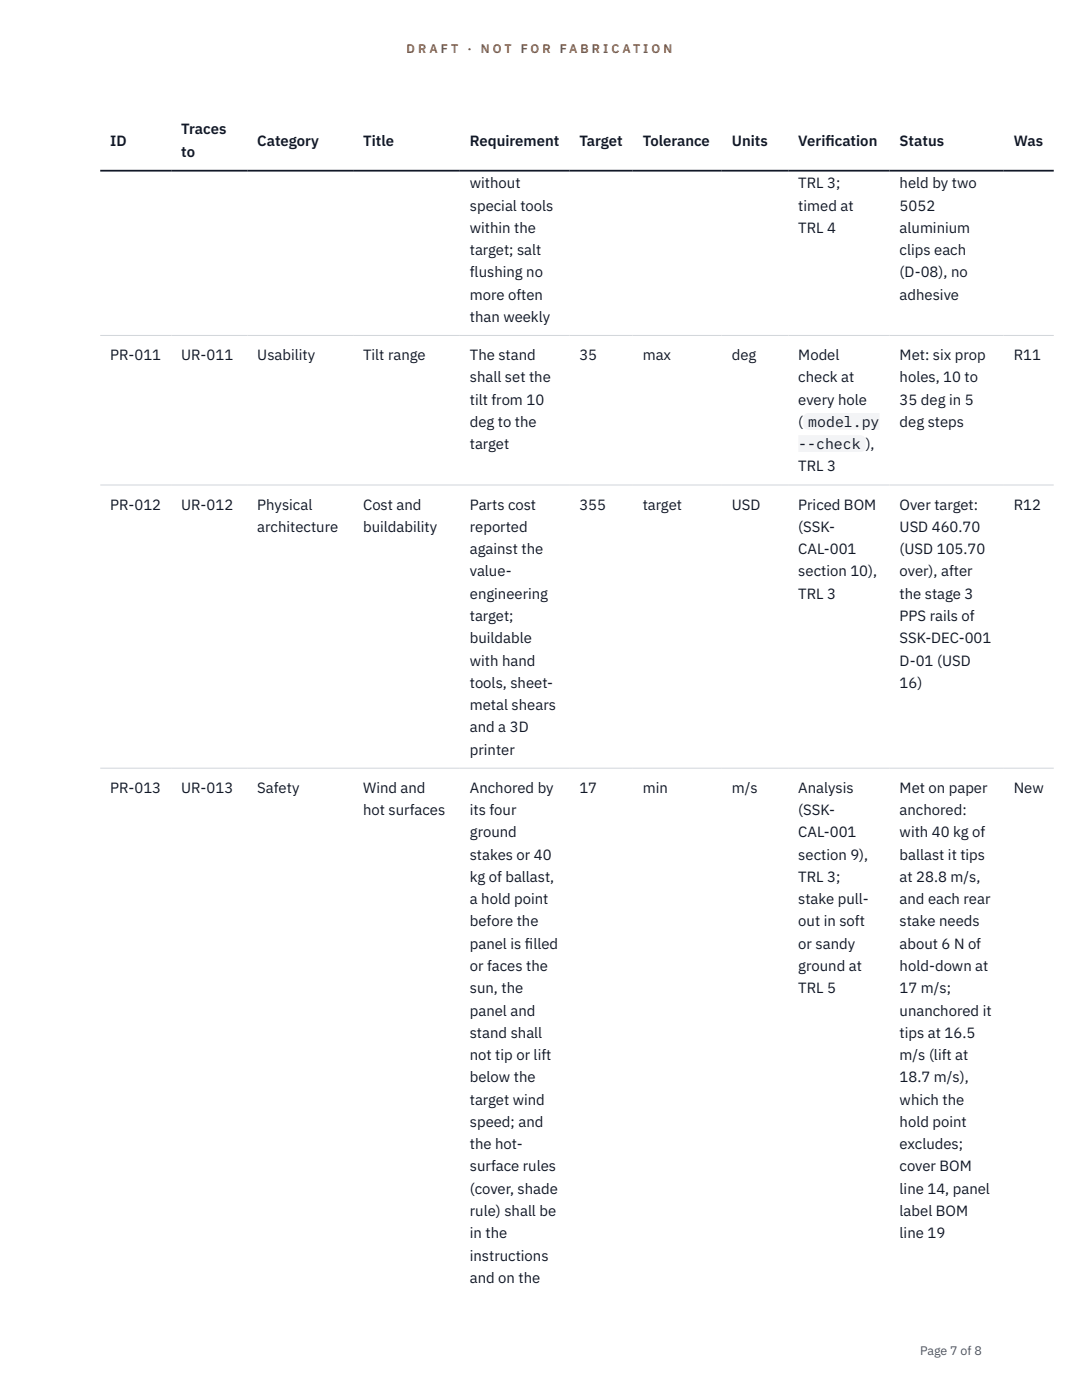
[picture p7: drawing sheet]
<svg xmlns="http://www.w3.org/2000/svg" width="216mm" height="279mm" viewBox="0 0 216 279" stroke-linecap="round" stroke-linejoin="round" font-family="sans-serif">
<defs><g id="words">
<g font-size="3" fill="#111827">
<text x="22" y="29.1">ID</text>
<text x="36.2" y="26.8">Traces</text>
<text x="51.3" y="29.1">Category</text>
<text x="72.5" y="29.1">Title</text>
<text x="93.8" y="29.1">Requirement</text>
<text x="115.6" y="29.1">Target</text>
<text x="128.2" y="29.1">Tolerance</text>
<text x="146" y="29.1">Units</text>
<text x="159.3" y="29.1">Verif</text>
<text x="164.7" y="29.1">ication</text>
<text x="179.5" y="29.1">Status</text>
<text x="202.3" y="29.1">Was</text>
<text x="36.2" y="31.3">to</text>
<text x="93.8" y="37.6">without</text>
<text x="159.3" y="37.6">TRL 3;</text>
<text x="179.5" y="37.6">held by two</text>
<text x="93.8" y="42">special tools</text>
<text x="93.8" y="46.5">within the</text>
<text x="159.3" y="42">timed at</text>
<text x="159.3" y="46.5">TRL 4</text>
<text x="179.5" y="42">5052</text>
<text x="179.5" y="46.5">aluminium</text>
<text x="93.8" y="50.9">target; salt</text>
<text x="179.5" y="50.9">clips each</text>
<text x="93.8" y="55.4">flushing no</text>
<text x="93.8" y="59.8">more often</text>
<text x="179.5" y="55.4">(D-08), no</text>
<text x="179.5" y="59.8">adhesive</text>
<text x="93.8" y="64.2">than weekly</text>
<text x="22" y="71.9">PR-011</text>
<text x="36.2" y="71.9">UR-011</text>
<text x="51.3" y="71.9">Usability</text>
<text x="72.5" y="71.9">Tilt range</text>
<text x="93.8" y="71.9">The stand</text>
<text x="115.6" y="71.9">35</text>
<text x="128.2" y="71.9">max</text>
<text x="146" y="71.9">deg</text>
<text x="159.3" y="71.9">Model</text>
<text x="179.5" y="71.9">Met: six prop</text>
<text x="202.3" y="71.9">R11</text>
<text x="93.8" y="76.3">shall set the</text>
<text x="159.3" y="76.3">check at</text>
<text x="179.5" y="76.3">holes, 10 to</text>
<text x="93.8" y="80.8">tilt from 10</text>
<text x="159.3" y="80.8">every hole</text>
<text x="179.5" y="80.8">35 deg in 5</text>
<text x="93.8" y="85.2">deg to the</text>
<text x="93.8" y="89.6">target</text>
<text x="159.3" y="85.2">(</text>
<text x="159.3" y="89.6">--check</text>
<text x="161.3" y="85.2">model.py</text>
<text x="172.7" y="89.6">),</text>
<text x="179.5" y="85.2">deg steps</text>
<text x="159.3" y="94.1">TRL 3</text>
<text x="22" y="101.7">PR-012</text>
<text x="36.2" y="101.7">UR-012</text>
<text x="51.3" y="101.7">Physical</text>
<text x="72.5" y="101.7">Cost and</text>
<text x="93.8" y="101.7">Parts cost</text>
<text x="115.6" y="101.7">355</text>
<text x="128.2" y="101.7">target</text>
<text x="146" y="101.7">USD</text>
<text x="159.3" y="101.7">Priced BOM</text>
<text x="179.5" y="101.7">Over target:</text>
<text x="202.3" y="101.7">R12</text>
<text x="51.3" y="106.2">architecture</text>
<text x="72.5" y="106.2">buildability</text>
<text x="93.8" y="106.2">reported</text>
<text x="159.3" y="106.2">(SSK-</text>
<text x="179.5" y="106.2">USD 460.70</text>
<text x="93.8" y="110.6">against the</text>
<text x="159.3" y="110.6">CAL-001</text>
<text x="179.5" y="110.6">(USD 105.70</text>
<text x="93.8" y="115">value-</text>
<text x="93.8" y="119.5">engineering</text>
<text x="159.3" y="115">section 10),</text>
<text x="159.3" y="119.5">TRL 3</text>
<text x="179.5" y="115">over), after</text>
<text x="179.5" y="119.5">the stage 3</text>
<text x="93.8" y="123.9">target;</text>
<text x="179.5" y="123.9">PPS rails of</text>
<text x="93.8" y="128.4">buildable</text>
<text x="179.5" y="128.4">SSK-DEC-001</text>
<text x="93.8" y="132.8">with hand</text>
<text x="93.8" y="137.3">tools, sheet-</text>
<text x="179.5" y="132.8">D-01 (USD</text>
<text x="179.5" y="137.3">16)</text>
<text x="93.8" y="141.7">metal shears</text>
<text x="93.8" y="146.2">and a 3D</text>
<text x="93.8" y="150.6">printer</text>
<text x="22" y="158.2">PR-013</text>
<text x="36.2" y="158.2">UR-013</text>
<text x="51.3" y="158.2">Safety</text>
<text x="72.5" y="158.2">Wind and</text>
<text x="93.8" y="158.2">Anchored by</text>
<text x="115.6" y="158.2">17</text>
<text x="128.2" y="158.2">min</text>
<text x="146" y="158.2">m/s</text>
<text x="159.3" y="158.2">Analysis</text>
<text x="179.5" y="158.2">Met on paper</text>
<text x="202.3" y="158.2">New</text>
<text x="72.5" y="162.7">hot surfaces</text>
<text x="93.8" y="162.7">its four</text>
<text x="93.8" y="167.1">ground</text>
<text x="159.3" y="162.7">(SSK-</text>
<text x="159.3" y="167.1">CAL-001</text>
<text x="179.5" y="162.7">anchored:</text>
<text x="179.5" y="167.1">with 40 kg of</text>
<text x="93.8" y="171.6">stakes or 40</text>
<text x="159.3" y="171.6">section 9),</text>
<text x="179.5" y="171.6">ballast it tips</text>
<text x="93.8" y="176">kg of ballast,</text>
<text x="159.3" y="176">TRL 3;</text>
<text x="179.5" y="176">at 28.8 m/s,</text>
<text x="93.8" y="180.5">a hold point</text>
<text x="93.8" y="184.9">before the</text>
<text x="159.3" y="180.5">stake pull-</text>
<text x="159.3" y="184.9">out in soft</text>
<text x="179.5" y="180.5">and each rear</text>
<text x="179.5" y="184.9">stake needs</text>
<text x="93.8" y="189.3">panel is f</text>
<text x="104.8" y="189.3">illed</text>
<text x="159.3" y="189.3">or sandy</text>
<text x="179.5" y="189.3">about 6 N of</text>
<text x="93.8" y="193.8">or faces the</text>
<text x="159.3" y="193.8">ground at</text>
<text x="179.5" y="193.8">hold-down at</text>
<text x="93.8" y="198.2">sun, the</text>
<text x="93.8" y="202.7">panel and</text>
<text x="159.3" y="198.2">TRL 5</text>
<text x="179.5" y="198.2">17 m/s;</text>
<text x="179.5" y="202.7">unanchored it</text>
<text x="93.8" y="207.1">stand shall</text>
<text x="179.5" y="207.1">tips at 16.5</text>
<text x="93.8" y="211.6">not tip or lift</text>
<text x="179.5" y="211.6">m/s (lift at</text>
<text x="93.8" y="216">below the</text>
<text x="93.8" y="220.5">target wind</text>
<text x="179.5" y="216">18.7 m/s),</text>
<text x="179.5" y="220.5">which the</text>
<text x="93.8" y="224.9">speed; and</text>
<text x="179.5" y="224.9">hold point</text>
<text x="93.8" y="229.4">the hot-</text>
<text x="93.8" y="233.8">surface rules</text>
<text x="179.5" y="229.4">excludes;</text>
<text x="179.5" y="233.8">cover BOM</text>
<text x="93.8" y="238.2">(cover, shade</text>
<text x="179.5" y="238.2">line 14, panel</text>
<text x="93.8" y="242.7">rule) shall be</text>
<text x="179.5" y="242.7">label BOM</text>
<text x="93.8" y="247.1">in the</text>
<text x="93.8" y="251.6">instructions</text>
<text x="179.5" y="247.1">line 19</text>
<text x="93.8" y="256">and on the</text>
</g>
<g font-size="2.5" fill="#b45309">
<text x="81.1" y="10.5">D R A F T</text>
<text x="93.3" y="10.5">·</text>
<text x="95.9" y="10.5">N O T</text>
<text x="103.9" y="10.5">F O R</text>
<text x="111.7" y="10.5">F A B R I C A T I O N</text>
</g>
<text font-size="2.5" fill="#4b5563" x="183.6" y="270.3">Page 7 of 8</text>
</g></defs>
<path d="M20 66.9h190.3M20 96.8h190.3M20 153.3h190.3" fill="none" stroke="#d1d5db" stroke-width=".2"/>
<path d="M20 34.1h190.3" fill="none" stroke="#111827" stroke-width=".35"/>
<g fill="#f3f4f6">
<path d="M160.3 82.4h15.2v3.4h-15.2z"/>
<path d="M159.3 86.9h13.4v3.3h-13.4z"/>
</g>
<use href="#words"/>
</svg>
